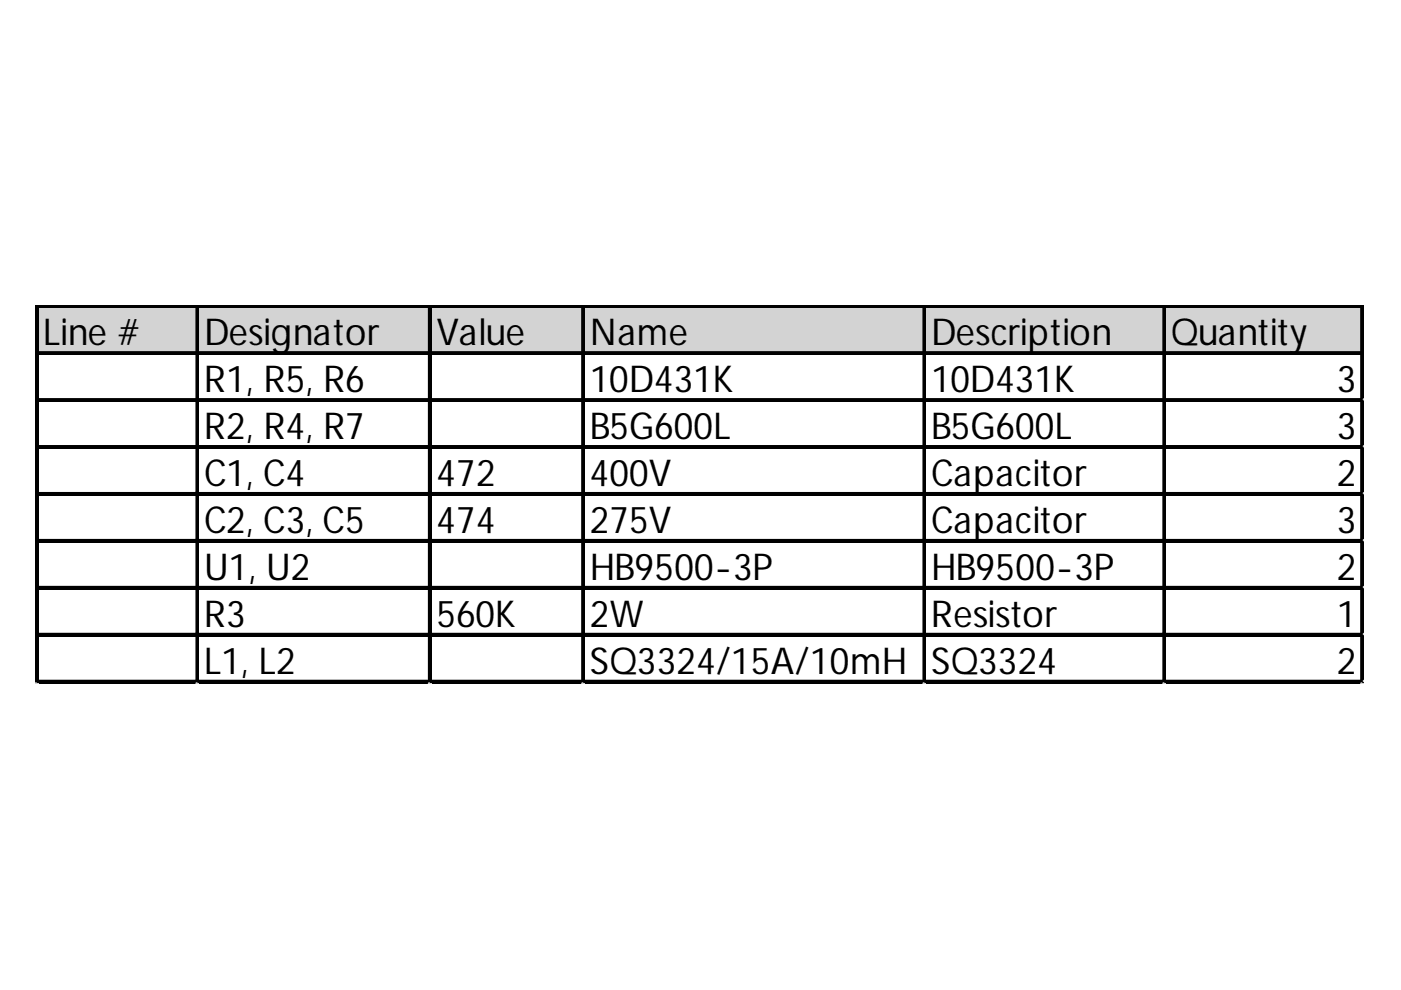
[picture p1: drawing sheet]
<svg xmlns="http://www.w3.org/2000/svg" width="297mm" height="210mm" viewBox="0 0 297 210" stroke-linecap="round" stroke-linejoin="round" font-family="sans-serif">
<defs><g id="words">
<g font-size="7.9">
<text x="9.2" y="73.2">Line #</text>
<text x="43.3" y="73.2">Designator</text>
<text x="92.6" y="73.2">Value</text>
<text x="125.1" y="73.2">Name</text>
<text x="197.4" y="73.2">Description</text>
<text x="248.3" y="73.2">Quantity</text>
<text x="43.3" y="83.2">R1, R5, R6</text>
<text x="125.1" y="83.2">10D431K</text>
<text x="197.4" y="83.2">10D431K</text>
<text x="283.4" y="83.2">3</text>
<text x="43.3" y="93.1">R2, R4, R7</text>
<text x="125.1" y="93.1">B5G600L</text>
<text x="197.4" y="93.1">B5G600L</text>
<text x="283.4" y="93.1">3</text>
<text x="43.3" y="103.1">C1, C4</text>
<text x="92.6" y="103.1">472</text>
<text x="125.1" y="103.1">400V</text>
<text x="197.4" y="103.1">Capacitor</text>
<text x="283.4" y="103.1">2</text>
<text x="43.3" y="113">C2, C3, C5</text>
<text x="92.6" y="113">474</text>
<text x="125.1" y="113">275V</text>
<text x="197.4" y="113">Capacitor</text>
<text x="283.4" y="113">3</text>
<text x="43.3" y="123">U1, U2</text>
<text x="125.1" y="123">HB9500-3P</text>
<text x="197.4" y="123">HB9500-3P</text>
<text x="283.4" y="123">2</text>
<text x="43.3" y="132.9">R3</text>
<text x="92.6" y="132.9">560K</text>
<text x="125.1" y="132.9">2W</text>
<text x="197.4" y="132.9">Resistor</text>
<text x="283.4" y="132.9">1</text>
<text x="43.3" y="142.9">L1, L2</text>
<text x="125.1" y="142.9">SQ3324/15A/10mH</text>
<text x="197.4" y="142.9">SQ3324</text>
<text x="283.4" y="142.9">2</text>
</g>
</g></defs>
<path d="M8.1 65.2h281.1v10h-281.1z" fill="#d3d3d3"/>
<g fill="none" stroke="#000" stroke-width=".52">
<path d="M7.6 64.8v80.1M8.1 64.8h281.1M8.1 74.7h281.1M41.7 65.3v79.6M91 65.3v79.6M123.5 65.3v79.6M195.8 65.3v79.6M246.7 65.3v79.6M288.6 65.3v79.6M8.1 84.7h281.1M8.1 94.6h281.1M8.1 104.6h281.1"/>
<path d="M8.1 114.5h281.1M8.1 124.5h281.1M8.1 134.4h281.1M8.1 144.4h281.1"/>
</g>
<g fill="#000">
<path d="M7.6 64.8h.5v80.1h-.5zM8.1 64.8h281.1v.5h-281.1zM8.1 74.7h281.1v.5h-281.1zM41.7 65.3h.5v79.6h-.5zM91 65.3h.5v79.6h-.5zM123.5 65.3h.5v79.6h-.5zM195.8 65.3h.6v79.6h-.6zM246.7 65.3h.5v79.6h-.5zM288.6 65.3h.6v79.6h-.6zM8.1 84.7h281.1v.5h-281.1zM8.1 94.6h281.1v.5h-281.1zM8.1 104.6h281.1v.5h-281.1z"/>
<path d="M8.1 114.5h281.1v.5h-281.1zM8.1 124.5h281.1v.5h-281.1zM8.1 134.4h281.1v.6h-281.1zM8.1 144.4h281.1v.5h-281.1z"/>
</g>
<path d="M7.6 144.9v.1" fill="none" stroke="#d4d4d4" stroke-width=".52"/>
<path d="M7.6 144.9l.5 .1z" fill="#d4d4d4"/>
<path d="M41.7 144.9v.1" fill="none" stroke="#d4d4d4" stroke-width=".52"/>
<path d="M41.7 144.9l.5 .1z" fill="#d4d4d4"/>
<path d="M91 144.9v.1" fill="none" stroke="#d4d4d4" stroke-width=".52"/>
<path d="M91 144.9l.5 .1z" fill="#d4d4d4"/>
<path d="M123.5 144.9v.1" fill="none" stroke="#d4d4d4" stroke-width=".52"/>
<path d="M123.5 144.9l.5 .1z" fill="#d4d4d4"/>
<path d="M195.8 144.9v.1" fill="none" stroke="#d4d4d4" stroke-width=".52"/>
<path d="M195.8 144.9l.6 .1z" fill="#d4d4d4"/>
<path d="M246.7 144.9v.1" fill="none" stroke="#d4d4d4" stroke-width=".52"/>
<path d="M246.7 144.9l.5 .1z" fill="#d4d4d4"/>
<path d="M288.6 144.9v.1" fill="none" stroke="#d4d4d4" stroke-width=".52"/>
<path d="M288.6 144.9l.6 .1z" fill="#d4d4d4"/>
<path d="M289.2 84.7h.1" fill="none" stroke="#d4d4d4" stroke-width=".52"/>
<path d="M289.2 84.7v.5z" fill="#d4d4d4"/>
<path d="M289.2 94.6h.1" fill="none" stroke="#d4d4d4" stroke-width=".52"/>
<path d="M289.2 94.6v.5z" fill="#d4d4d4"/>
<path d="M289.2 104.6h.1" fill="none" stroke="#d4d4d4" stroke-width=".52"/>
<path d="M289.2 104.6v.5z" fill="#d4d4d4"/>
<path d="M289.2 114.5h.1" fill="none" stroke="#d4d4d4" stroke-width=".52"/>
<path d="M289.2 114.5v.5z" fill="#d4d4d4"/>
<path d="M289.2 124.5h.1" fill="none" stroke="#d4d4d4" stroke-width=".52"/>
<path d="M289.2 124.5v.5z" fill="#d4d4d4"/>
<path d="M289.2 134.4h.1" fill="none" stroke="#d4d4d4" stroke-width=".52"/>
<path d="M289.2 134.4v.6z" fill="#d4d4d4"/>
<path d="M289.2 144.4h.1" fill="none" stroke="#d4d4d4" stroke-width=".52"/>
<path d="M289.2 144.4v.5z" fill="#d4d4d4"/>
<use href="#words"/>
</svg>
